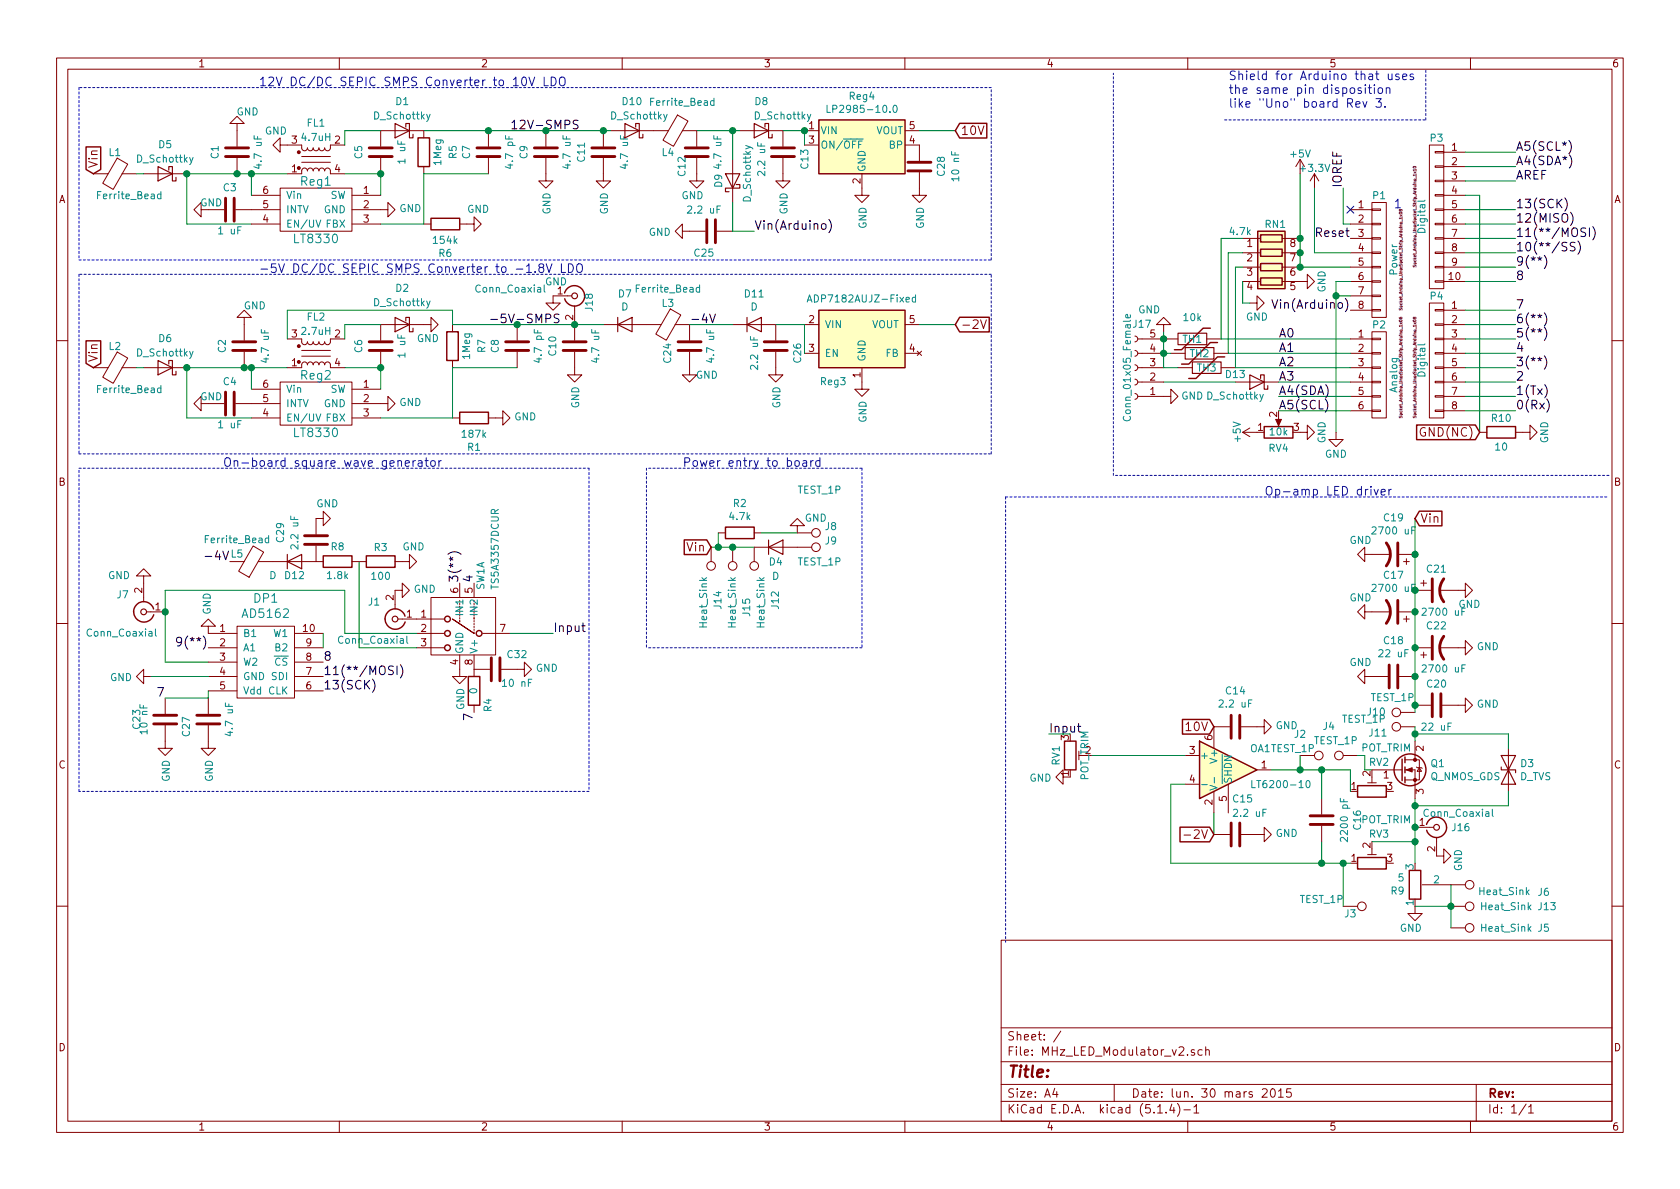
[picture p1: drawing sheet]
<svg xmlns="http://www.w3.org/2000/svg" width="297mm" height="210mm" viewBox="0 0 297 210" stroke-linecap="round" stroke-linejoin="round" font-family="sans-serif">
<defs><g id="words">
<text font-size="2.8" fill="#840000" x="178" y="190.5">Title:</text>
<g font-size="2.1" fill="#0000c2">
<text x="45.7" y="15.2">12V DC/DC SEPIC SMPS Converter to 10V LDO</text>
<text x="217.2" y="14.2">Shield for Arduino that uses</text>
<text x="217.2" y="16.6">the same pin disposition</text>
<text x="217.2" y="19">like &quot;Uno&quot; board Rev 3.</text>
<text x="246.4" y="36.8">1</text>
<text x="45.7" y="48.3">-5V DC/DC SEPIC SMPS Converter to -1.8V LDO</text>
<text x="39.4" y="82.5">On-board square wave generator</text>
<text x="120.6" y="82.5">Power entry to board</text>
<text x="223.5" y="87.6">Op-amp LED driver</text>
</g>
<g font-size="2.1" fill="#008400">
<text x="90.2" y="22.9">12V-SMPS</text>
<text x="86.4" y="57.1">-5V-SMPS</text>
</g>
<g font-size="2.1" fill="#840000">
<text x="169.8" y="23.9">10V</text>
<text x="17.3" y="29.8" transform="rotate(-90 17.3 29.8)">Vin</text>
<text x="169.8" y="58.2">-2V</text>
<text x="17.3" y="64.1" transform="rotate(-90 17.3 64.1)">Vin</text>
<text x="251.5" y="77.2">GND(NC)</text>
<text x="251.1" y="92.5">Vin</text>
<text x="121.5" y="97.5">Vin</text>
<text x="209.9" y="129.3">10V</text>
<text x="210.4" y="148.3">-2V</text>
<text x="178" y="184">Sheet: /</text>
<text x="178" y="186.7">File: MHz_LED_Modulator_v2.sch</text>
<text x="178" y="196.9">KiCad E.D.A. kicad (5.1.4)-1</text>
<text x="178" y="194.1">Size: A4</text>
<text x="200" y="194.1">Date: lun. 30 mars 2015</text>
<text x="263" y="194.1">Rev:</text>
<text x="263" y="196.9">Id: 1/1</text>
</g>
<g font-size="2.1">
<text x="268" y="26.7">A5(SCL*)</text>
<text x="268" y="29.2">A4(SDA*)</text>
<text x="237.2" y="33.3" transform="rotate(-90 237.2 33.3)">IOREF</text>
<text x="268" y="31.7">AREF</text>
<text x="133.3" y="40.6">Vin(Arduino)</text>
<text x="233" y="41.9">Reset</text>
<text x="268" y="36.8">13(SCK)</text>
<text x="268" y="39.4">12(MISO)</text>
<text x="268" y="41.9">11(**/MOSI)</text>
<text x="268" y="47">9(**)</text>
<text x="268" y="44.4">10(**/SS)</text>
<text x="268" y="49.5">8</text>
<text x="121.9" y="57.1">-4V</text>
<text x="225.9" y="54.6">Vin(Arduino)</text>
<text x="226.1" y="59.7">A0</text>
<text x="268" y="54.6">7</text>
<text x="268" y="57.1">6(**)</text>
<text x="268" y="59.7">5(**)</text>
<text x="226.1" y="64.8">A2</text>
<text x="226.1" y="62.2">A1</text>
<text x="268" y="62.2">4</text>
<text x="268" y="64.8">3(**)</text>
<text x="226.1" y="69.8">A4(SDA)</text>
<text x="226.1" y="67.3">A3</text>
<text x="268" y="69.8">1(Tx)</text>
<text x="268" y="67.3">2</text>
<text x="226.1" y="72.4">A5(SCL)</text>
<text x="268" y="72.4">0(Rx)</text>
<text x="37.3" y="99.1">-4V</text>
<text x="81" y="103.1" transform="rotate(-90 81 103.1)">3(**)</text>
<text x="83.6" y="103.1" transform="rotate(-90 83.6 103.1)">4</text>
<text x="97.8" y="111.8">Input</text>
<text x="32.6" y="114.3">9(**)</text>
<text x="57.1" y="119.4">11(**/MOSI)</text>
<text x="57.1" y="116.8">8</text>
<text x="28" y="123.2">7</text>
<text x="57.1" y="121.9">13(SCK)</text>
<text x="83.6" y="127.1" transform="rotate(-90 83.6 127.1)">7</text>
<text x="185.4" y="129.5">Input</text>
</g>
<g font-size="2.1" fill="#008484">
<text x="53.3" y="32.8">Reg1</text>
<text x="52.2" y="43">LT8330</text>
<text x="53.3" y="67.1">Reg2</text>
<text x="52.2" y="77.3">LT8330</text>
<text x="44.9" y="106.6">DP1</text>
<text x="43.1" y="109.3">AD5162</text>
</g>
<g font-size="1.8" fill="#840000">
<text x="35" y="11.9">1</text>
<text x="85" y="11.9">2</text>
<text x="135" y="11.9">3</text>
<text x="185" y="11.9">4</text>
<text x="235" y="11.9">5</text>
<text x="285" y="11.9">6</text>
<text x="143" y="22.9">1</text>
<text x="160.8" y="22.9">5</text>
<text x="51.6" y="25.4">3</text>
<text x="59.2" y="25.4">2</text>
<text x="143" y="25.4">3</text>
<text x="160.8" y="25.4">4</text>
<text x="256.7" y="26.7">1</text>
<text x="256.7" y="29.2">2</text>
<text x="10.4" y="35.9">A</text>
<text x="46.5" y="34.3">6</text>
<text x="51.6" y="30.5">1</text>
<text x="59.2" y="30.5">4</text>
<text x="64.3" y="34.3">1</text>
<text x="152.1" y="32.5" transform="rotate(-90 152.1 32.5)">2</text>
<text x="256.7" y="31.7">3</text>
<text x="256.7" y="34.3">4</text>
<text x="285.4" y="35.9">A</text>
<text x="46.5" y="39.4">4</text>
<text x="46.5" y="36.8">5</text>
<text x="64.3" y="36.8">2</text>
<text x="64.3" y="39.4">3</text>
<text x="240.2" y="36.8">1</text>
<text x="240.2" y="39.4">2</text>
<text x="240.2" y="41.9">3</text>
<text x="256.7" y="36.8">5</text>
<text x="256.7" y="39.4">6</text>
<text x="256.7" y="41.9">7</text>
<text x="220.5" y="43.7">1</text>
<text x="220.5" y="46.2">2</text>
<text x="228.1" y="46.2">7</text>
<text x="228.1" y="43.7">8</text>
<text x="240.2" y="44.4">4</text>
<text x="240.2" y="47">5</text>
<text x="256.7" y="44.4">8</text>
<text x="256.7" y="47">9</text>
<text x="98.6" y="52.1">1</text>
<text x="220.5" y="48.8">3</text>
<text x="220.5" y="51.3">4</text>
<text x="228.1" y="51.3">5</text>
<text x="228.1" y="48.8">6</text>
<text x="240.2" y="49.5">6</text>
<text x="240.2" y="52.1">7</text>
<text x="256.2" y="49.5">10</text>
<text x="51.6" y="59.7">3</text>
<text x="59.2" y="59.7">2</text>
<text x="101.3" y="56.6" transform="rotate(-90 101.3 56.6)">2</text>
<text x="143" y="57.1">2</text>
<text x="160.8" y="57.1">5</text>
<text x="203.4" y="59.7">5</text>
<text x="240.2" y="59.7">1</text>
<text x="240.2" y="54.6">8</text>
<text x="256.7" y="54.6">1</text>
<text x="256.7" y="57.1">2</text>
<text x="256.7" y="59.7">3</text>
<text x="51.6" y="64.8">1</text>
<text x="59.2" y="64.8">4</text>
<text x="143" y="62.2">3</text>
<text x="160.8" y="62.2">4</text>
<text x="203.4" y="64.8">3</text>
<text x="203.4" y="62.2">4</text>
<text x="240.2" y="62.2">2</text>
<text x="240.2" y="64.8">3</text>
<text x="256.7" y="62.2">4</text>
<text x="256.7" y="64.8">5</text>
<text x="46.5" y="71.1">5</text>
<text x="46.5" y="68.6">6</text>
<text x="64.3" y="68.6">1</text>
<text x="64.3" y="71.1">2</text>
<text x="152.1" y="66.8" transform="rotate(-90 152.1 66.8)">1</text>
<text x="203.4" y="69.8">1</text>
<text x="203.4" y="67.3">2</text>
<text x="240.2" y="67.3">4</text>
<text x="240.2" y="69.8">5</text>
<text x="256.7" y="67.3">6</text>
<text x="256.7" y="69.8">7</text>
<text x="46.5" y="73.7">4</text>
<text x="64.3" y="73.7">3</text>
<text x="222.4" y="76.2">1</text>
<text x="225.8" y="73.8" transform="rotate(-90 225.8 73.8)">2</text>
<text x="228.8" y="76.2">3</text>
<text x="240.2" y="72.4">6</text>
<text x="256.7" y="72.4">8</text>
<text x="10.4" y="85.9">B</text>
<text x="285.4" y="85.9">B</text>
<text x="25.1" y="104.9" transform="rotate(-90 25.1 104.9)">2</text>
<text x="27.5" y="107.9">1</text>
<text x="69.6" y="106.1" transform="rotate(-90 69.6 106.1)">2</text>
<text x="81" y="104.9" transform="rotate(-90 81 104.9)">6</text>
<text x="83.6" y="104.9" transform="rotate(-90 83.6 104.9)">5</text>
<text x="38.9" y="111.8">1</text>
<text x="53.6" y="111.8">10</text>
<text x="71.9" y="109.2">1</text>
<text x="74.4" y="109.2">1</text>
<text x="74.4" y="111.8">2</text>
<text x="88.4" y="111.8">7</text>
<text x="38.9" y="114.3">2</text>
<text x="38.9" y="116.8">3</text>
<text x="38.9" y="119.4">4</text>
<text x="54.1" y="119.4">7</text>
<text x="54.1" y="116.8">8</text>
<text x="54.1" y="114.3">9</text>
<text x="74.4" y="114.3">3</text>
<text x="81" y="117.6" transform="rotate(-90 81 117.6)">4</text>
<text x="83.6" y="117.6" transform="rotate(-90 83.6 117.6)">8</text>
<text x="38.9" y="121.9">5</text>
<text x="54.1" y="121.9">6</text>
<text x="189" y="130.9" transform="rotate(-90 189 130.9)">3</text>
<text x="214.4" y="130.9" transform="rotate(-90 214.4 130.9)">6</text>
<text x="10.4" y="135.9">C</text>
<text x="189" y="137.3" transform="rotate(-90 189 137.3)">1</text>
<text x="191.9" y="133.3">2</text>
<text x="210.3" y="133.3">3</text>
<text x="223" y="135.9">1</text>
<text x="244.6" y="137.7">1</text>
<text x="251.7" y="132.8" transform="rotate(-90 251.7 132.8)">2</text>
<text x="285.4" y="135.9">C</text>
<text x="210.3" y="138.4">4</text>
<text x="214.4" y="142.3" transform="rotate(-90 214.4 142.3)">2</text>
<text x="216.9" y="141.7" transform="rotate(-90 216.9 141.7)">5</text>
<text x="238.9" y="139.7">1</text>
<text x="245.3" y="139.7">3</text>
<text x="251.7" y="140.4" transform="rotate(-90 251.7 140.4)">3</text>
<text x="242.3" y="150" transform="rotate(-90 242.3 150)">2</text>
<text x="251" y="146">1</text>
<text x="238.9" y="152.4">1</text>
<text x="245.3" y="152.4">3</text>
<text x="253.7" y="150.6" transform="rotate(-90 253.7 150.6)">2</text>
<text x="10.4" y="185.9">D</text>
<text x="285.4" y="185.9">D</text>
<text x="35" y="199.9">1</text>
<text x="85" y="199.9">2</text>
<text x="135" y="199.9">3</text>
<text x="185" y="199.9">4</text>
<text x="235" y="199.9">5</text>
<text x="285" y="199.9">6</text>
</g>
<g font-size="1.8" fill="#008484">
<text x="150.2" y="17.6">Reg4</text>
<text x="41.8" y="20.4">GND</text>
<text x="46.8" y="23.8">GND</text>
<text x="54.3" y="22.4">FL1</text>
<text x="66.2" y="21.1">D_Schottky</text>
<text x="70" y="18.6">D1</text>
<text x="108.2" y="21.1">D_Schottky</text>
<text x="110.1" y="18.6">D10</text>
<text x="115.2" y="18.7">Ferrite_Bead</text>
<text x="133.5" y="18.6">D8</text>
<text x="133.6" y="21.1">D_Schottky</text>
<text x="145" y="23.7">VIN</text>
<text x="147.3" y="20">LP2985-10.0</text>
<text x="154.9" y="23.7">VOUT</text>
<text x="19.3" y="27.6">L1</text>
<text x="24.3" y="28.7">D_Schottky</text>
<text x="28.1" y="26.2">D5</text>
<text x="38.7" y="28" transform="rotate(-90 38.7 28)">C1</text>
<text x="46.3" y="29.5" transform="rotate(-90 46.3 29.5)">4.7 uF</text>
<text x="53.5" y="24.9">4.7uH</text>
<text x="64.1" y="28" transform="rotate(-90 64.1 28)">C5</text>
<text x="71.7" y="28.7" transform="rotate(-90 71.7 28.7)">1 uF</text>
<text x="78" y="29.2" transform="rotate(-90 78 29.2)">1Meg</text>
<text x="80.7" y="28" transform="rotate(-90 80.7 28)">R5</text>
<text x="83.1" y="28" transform="rotate(-90 83.1 28)">C7</text>
<text x="90.7" y="29.5" transform="rotate(-90 90.7 29.5)">4.7 pF</text>
<text x="93.3" y="28" transform="rotate(-90 93.3 28)">C9</text>
<text x="100.9" y="29.5" transform="rotate(-90 100.9 29.5)">4.7 uF</text>
<text x="103.4" y="28.5" transform="rotate(-90 103.4 28.5)">C11</text>
<text x="111" y="29.5" transform="rotate(-90 111 29.5)">4.7 uF</text>
<text x="117.1" y="27.6">L4</text>
<text x="127.6" y="29.5" transform="rotate(-90 127.6 29.5)">4.7 uF</text>
<text x="142.9" y="29.8" transform="rotate(-90 142.9 29.8)">C13</text>
<text x="145" y="26.3">ON/OFF</text>
<text x="157.3" y="26.3">BP</text>
<text x="228.3" y="27.9">+5V</text>
<text x="252.9" y="25.1">P3</text>
<text x="17.4" y="35.2">Ferrite_Bead</text>
<text x="39.5" y="33.8">C3</text>
<text x="50.5" y="35.2">Vin</text>
<text x="58.4" y="35.2">SW</text>
<text x="120.5" y="35.2">GND</text>
<text x="121.2" y="31.1" transform="rotate(-90 121.2 31.1)">C12</text>
<text x="127.7" y="33.1" transform="rotate(-90 127.7 33.1)">D9</text>
<text x="132.8" y="35.6" transform="rotate(-90 132.8 35.6)">D_Schottky</text>
<text x="135.3" y="30.7" transform="rotate(-90 135.3 30.7)">2.2 uF</text>
<text x="153" y="30.5" transform="rotate(-90 153 30.5)">GND</text>
<text x="167.1" y="31.1" transform="rotate(-90 167.1 31.1)">C28</text>
<text x="169.6" y="31.7" transform="rotate(-90 169.6 31.7)">10 nF</text>
<text x="230.1" y="30.4">+3.3V</text>
<text x="242.8" y="35.2">P1</text>
<text x="35.4" y="36.5">GND</text>
<text x="38.8" y="41.4">1 uF</text>
<text x="50.5" y="40.3">EN/UV</text>
<text x="50.5" y="37.7">INTV</text>
<text x="57.3" y="37.7">GND</text>
<text x="57.7" y="40.3">FBX</text>
<text x="70.6" y="37.5">GND</text>
<text x="82.6" y="37.6">GND</text>
<text x="97.3" y="37.9" transform="rotate(-90 97.3 37.9)">GND</text>
<text x="107.5" y="37.9" transform="rotate(-90 107.5 37.9)">GND</text>
<text x="114.7" y="41.7">GND</text>
<text x="121.9" y="37.8">2.2 uF</text>
<text x="139.2" y="37.9" transform="rotate(-90 139.2 37.9)">GND</text>
<text x="153.2" y="40.5" transform="rotate(-90 153.2 40.5)">GND</text>
<text x="163.4" y="40.5" transform="rotate(-90 163.4 40.5)">GND</text>
<text x="217.6" y="41.6">4.7k</text>
<text x="223.7" y="40.3">RN1</text>
<text x="76.8" y="43.1">154k</text>
<text x="77.6" y="45.4">R6</text>
<text x="122.8" y="45.4">C25</text>
<text x="70" y="51.6">D2</text>
<text x="84.4" y="51.7">Conn_Coaxial</text>
<text x="96.4" y="50.5">GND</text>
<text x="109.4" y="52.6">D7</text>
<text x="112.7" y="51.7">Ferrite_Bead</text>
<text x="131.7" y="52.6">D11</text>
<text x="143.7" y="53.5">ADP7182AUJZ-Fixed</text>
<text x="234.4" y="51.7" transform="rotate(-90 234.4 51.7)">GND</text>
<text x="252.9" y="53">P4</text>
<text x="43.1" y="54.7">GND</text>
<text x="53.5" y="59.2">2.7uH</text>
<text x="54.3" y="56.7">FL2</text>
<text x="66.2" y="54.1">D_Schottky</text>
<text x="104.8" y="55" transform="rotate(-90 104.8 55)">J18</text>
<text x="109.9" y="54.9">D</text>
<text x="117.1" y="54.3">L3</text>
<text x="132.7" y="54.9">D</text>
<text x="145.8" y="58">VIN</text>
<text x="154.1" y="58">VOUT</text>
<text x="200.4" y="58">J17</text>
<text x="201.2" y="55.4">GND</text>
<text x="209.3" y="56.8">10k</text>
<text x="220.3" y="56.7">GND</text>
<text x="242.8" y="58.1">P2</text>
<text x="19.3" y="61.9">L2</text>
<text x="24.3" y="63">D_Schottky</text>
<text x="28.1" y="60.5">D6</text>
<text x="39.9" y="62.3" transform="rotate(-90 39.9 62.3)">C2</text>
<text x="47.5" y="63.7" transform="rotate(-90 47.5 63.7)">4.7 uF</text>
<text x="64.1" y="62.3" transform="rotate(-90 64.1 62.3)">C6</text>
<text x="71.7" y="63" transform="rotate(-90 71.7 63)">1 uF</text>
<text x="73.7" y="60.5">GND</text>
<text x="83.1" y="63.5" transform="rotate(-90 83.1 63.5)">1Meg</text>
<text x="85.8" y="62.3" transform="rotate(-90 85.8 62.3)">R7</text>
<text x="88.2" y="62.3" transform="rotate(-90 88.2 62.3)">C8</text>
<text x="95.8" y="63.7" transform="rotate(-90 95.8 63.7)">4.7 pF</text>
<text x="98.3" y="62.8" transform="rotate(-90 98.3 62.8)">C10</text>
<text x="106" y="63.7" transform="rotate(-90 106 63.7)">4.7 uF</text>
<text x="118.7" y="64.1" transform="rotate(-90 118.7 64.1)">C24</text>
<text x="126.3" y="63.7" transform="rotate(-90 126.3 63.7)">4.7 uF</text>
<text x="134" y="65" transform="rotate(-90 134 65)">2.2 uF</text>
<text x="141.7" y="64.1" transform="rotate(-90 141.7 64.1)">C26</text>
<text x="145.8" y="63.1">EN</text>
<text x="153" y="64" transform="rotate(-90 153 64)">GND</text>
<text x="156.6" y="63.1">FB</text>
<text x="209.1" y="60.6">TH1</text>
<text x="210.4" y="63.2">TH2</text>
<text x="211.7" y="65.7">TH3</text>
<text x="17.4" y="69.5">Ferrite_Bead</text>
<text x="35.4" y="70.8">GND</text>
<text x="39.5" y="68.1">C4</text>
<text x="50.5" y="69.5">Vin</text>
<text x="58.4" y="69.5">SW</text>
<text x="70.6" y="71.8">GND</text>
<text x="123" y="67">GND</text>
<text x="145.2" y="68.1">Reg3</text>
<text x="208.9" y="70.7">GND D_Schottky</text>
<text x="216.8" y="66.8">D13</text>
<text x="38.8" y="75.7">1 uF</text>
<text x="50.5" y="74.5">EN/UV</text>
<text x="50.5" y="72">INTV</text>
<text x="57.3" y="72">GND</text>
<text x="57.7" y="74.5">FBX</text>
<text x="81.8" y="77.4">187k</text>
<text x="90.9" y="74.3">GND</text>
<text x="102.4" y="72.2" transform="rotate(-90 102.4 72.2)">GND</text>
<text x="138" y="72.2" transform="rotate(-90 138 72.2)">GND</text>
<text x="153.2" y="74.8" transform="rotate(-90 153.2 74.8)">GND</text>
<text x="199.9" y="73.8" transform="rotate(-90 199.9 73.8)">Conn_01x05_Female</text>
<text x="224.6" y="77">10k</text>
<text x="263.8" y="74.6">R10</text>
<text x="82.7" y="79.7">R1</text>
<text x="219.4" y="78" transform="rotate(-90 219.4 78)">+5V</text>
<text x="224.4" y="79.9">RV4</text>
<text x="234.3" y="80.9">GND</text>
<text x="234.4" y="78.4" transform="rotate(-90 234.4 78.4)">GND</text>
<text x="264.5" y="79.7">10</text>
<text x="273.7" y="78.4" transform="rotate(-90 273.7 78.4)">GND</text>
<text x="55.9" y="89.7">GND</text>
<text x="129.7" y="89.7">R2</text>
<text x="141.1" y="87.3">TEST_1P</text>
<text x="50.2" y="95.8" transform="rotate(-90 50.2 95.8)">C29</text>
<text x="129.1" y="92">4.7k</text>
<text x="142.3" y="92.2">GND</text>
<text x="145.9" y="93.7">J8</text>
<text x="243.1" y="94.5">2700 uF</text>
<text x="244.8" y="92.2">C19</text>
<text x="36.5" y="96.1">Ferrite_Bead</text>
<text x="40.9" y="98.6">L5</text>
<text x="52.8" y="96.7" transform="rotate(-90 52.8 96.7)">2.2 uF</text>
<text x="58.6" y="97.3">R8</text>
<text x="66.2" y="97.5">R3</text>
<text x="71.2" y="97.3">GND</text>
<text x="136" y="100">D4</text>
<text x="141.1" y="100">TEST_1P</text>
<text x="145.9" y="96.3">J9</text>
<text x="238.6" y="96.2">GND</text>
<text x="252.3" y="101.3">C21</text>
<text x="19.1" y="102.4">GND</text>
<text x="20.7" y="105.8">J7</text>
<text x="47.6" y="102.4">D</text>
<text x="50.4" y="102.4">D12</text>
<text x="58" y="102.4">1.8k</text>
<text x="65.2" y="107.1">J1</text>
<text x="65.8" y="102.5">100</text>
<text x="73.2" y="104.8">GND</text>
<text x="85.6" y="104.4" transform="rotate(-90 85.6 104.4)">SW1A</text>
<text x="88.2" y="103.9" transform="rotate(-90 88.2 103.9)">TS5A3357DCUR</text>
<text x="127.6" y="107.6" transform="rotate(-90 127.6 107.6)">J14</text>
<text x="136.5" y="102.5">D</text>
<text x="137.7" y="107.6" transform="rotate(-90 137.7 107.6)">J12</text>
<text x="238.6" y="106.3">GND</text>
<text x="243.1" y="104.7">2700 uF</text>
<text x="244.8" y="102.4">C17</text>
<text x="257.9" y="107.5">GND</text>
<text x="15.6" y="112.6">Conn_Coaxial</text>
<text x="37.3" y="108.7" transform="rotate(-90 37.3 108.7)">GND</text>
<text x="42.9" y="112.6">B1</text>
<text x="48.4" y="112.6">W1</text>
<text x="60.1" y="113.8">Conn_Coaxial</text>
<text x="81.9" y="108.5" transform="rotate(-90 81.9 108.5)">IN1</text>
<text x="84.5" y="108.5" transform="rotate(-90 84.5 108.5)">IN2</text>
<text x="125" y="110.8" transform="rotate(-90 125 110.8)">Heat_Sink</text>
<text x="130.1" y="110.8" transform="rotate(-90 130.1 110.8)">Heat_Sink</text>
<text x="132.6" y="108.9" transform="rotate(-90 132.6 108.9)">J15</text>
<text x="135.2" y="110.8" transform="rotate(-90 135.2 110.8)">Heat_Sink</text>
<text x="244.8" y="113.9">C18</text>
<text x="252" y="108.9">2700 uF</text>
<text x="252.3" y="111.3">C22</text>
<text x="42.9" y="115.2">A1</text>
<text x="42.9" y="117.7">W2</text>
<text x="48.6" y="117.7">CS</text>
<text x="48.8" y="115.2">B2</text>
<text x="81.9" y="115.7" transform="rotate(-90 81.9 115.7)">GND</text>
<text x="84.5" y="115.7" transform="rotate(-90 84.5 115.7)">V+</text>
<text x="89.8" y="116.4">C32</text>
<text x="94.7" y="118.8">GND</text>
<text x="238.6" y="117.8">GND</text>
<text x="244.1" y="116.2">22 uF</text>
<text x="252" y="118.9">2700 uF</text>
<text x="261.1" y="115">GND</text>
<text x="19.5" y="120.4">GND</text>
<text x="42.9" y="120.3">GND</text>
<text x="42.9" y="122.8">Vdd</text>
<text x="47.4" y="122.8">CLK</text>
<text x="48.1" y="120.3">SDI</text>
<text x="82.1" y="125.6" transform="rotate(-90 82.1 125.6)">GND</text>
<text x="84.4" y="122.7" transform="rotate(-90 84.4 122.7)">0</text>
<text x="86.9" y="125.8" transform="rotate(-90 86.9 125.8)">R4</text>
<text x="89.1" y="121.5">10 nF</text>
<text x="215.9" y="125.1">2.2 uF</text>
<text x="216.8" y="122.8">C14</text>
<text x="242.4" y="124">TEST_1P</text>
<text x="252.4" y="121.6">C20</text>
<text x="261.1" y="125.1">GND</text>
<text x="24.8" y="128.8" transform="rotate(-90 24.8 128.8)">C23</text>
<text x="26.1" y="129.5" transform="rotate(-90 26.1 129.5)">10 nF</text>
<text x="33.6" y="130.1" transform="rotate(-90 33.6 130.1)">C27</text>
<text x="41.2" y="129.8" transform="rotate(-90 41.2 129.8)">4.7 uF</text>
<text x="225.6" y="129">GND</text>
<text x="228.9" y="130.5">J2</text>
<text x="232.4" y="131.6">TEST_1P</text>
<text x="234" y="129.1">J4</text>
<text x="237.3" y="127.8">TEST_1P</text>
<text x="241.9" y="126.5">J10</text>
<text x="242.2" y="130.2">J11</text>
<text x="251.7" y="129.2">22 uF</text>
<text x="187.4" y="135.3" transform="rotate(-90 187.4 135.3)">RV1</text>
<text x="212.1" y="134.2">+</text>
<text x="215.3" y="134.6" transform="rotate(-90 215.3 134.6)">V+</text>
<text x="221.1" y="133">OA1TEST_1P</text>
<text x="240.6" y="132.9">POT_TRIM</text>
<text x="242.1" y="135.4">RV2</text>
<text x="252.9" y="138">Q_NMOS_GDS</text>
<text x="253" y="135.7">Q1</text>
<text x="268.7" y="138">D_TVS</text>
<text x="268.9" y="135.7">D3</text>
<text x="30" y="138.3" transform="rotate(-90 30 138.3)">GND</text>
<text x="37.6" y="138.3" transform="rotate(-90 37.6 138.3)">GND</text>
<text x="182" y="138.2">GND</text>
<text x="192.5" y="138.1" transform="rotate(-90 192.5 138.1)">POT_TRIM</text>
<text x="217.8" y="138.7" transform="rotate(-90 217.8 138.7)">SHDN</text>
<text x="218.1" y="141.9">C15</text>
<text x="222.1" y="139.4">LT6200-10</text>
<text x="218.4" y="144.4">2.2 uF</text>
<text x="225.6" y="148">GND</text>
<text x="238.3" y="148.3" transform="rotate(-90 238.3 148.3)">2200 pF</text>
<text x="240.6" y="146.7" transform="rotate(-90 240.6 146.7)">C16</text>
<text x="240.6" y="145.6">POT_TRIM</text>
<text x="242.1" y="148.1">RV3</text>
<text x="252" y="144.4">Conn_Coaxial</text>
<text x="256.8" y="147">J16</text>
<text x="247.2" y="155.9">5</text>
<text x="249.9" y="153.8" transform="rotate(-90 249.9 153.8)">3</text>
<text x="258.5" y="154.1" transform="rotate(-90 258.5 154.1)">GND</text>
<text x="229.8" y="159.7">TEST_1P</text>
<text x="246" y="158.2">R9</text>
<text x="249.9" y="160.1" transform="rotate(-90 249.9 160.1)">1</text>
<text x="253.5" y="156.2">2</text>
<text x="261.7" y="158.3">Heat_Sink</text>
<text x="262.1" y="161">Heat_Sink</text>
<text x="272" y="158.4">J6</text>
<text x="272.1" y="161">J13</text>
<text x="237.8" y="162.2">J3</text>
<text x="247.5" y="164.8">GND</text>
<text x="262.1" y="164.8">Heat_Sink</text>
<text x="272" y="164.8">J5</text>
</g>
<g font-size="1.8" fill="#840084">
<text x="252" y="41" transform="rotate(-90 252 41)">Digital</text>
<text x="247.1" y="48.6" transform="rotate(-90 247.1 48.6)">Power</text>
<text x="247.1" y="69.3" transform="rotate(-90 247.1 69.3)">Analog</text>
<text x="252" y="66.4" transform="rotate(-90 252 66.4)">Digital</text>
</g>
<text font-size="1.8" fill="#008400" x="242.3" y="137.3" transform="rotate(-90 242.3 137.3)">2</text>
<g font-size=".7" fill="#840084">
<text x="250.4" y="46.7" transform="rotate(-90 250.4 46.7)">Socket_Arduino_Uno:Socket_Strip_Arduino_1x10</text>
<text x="247.9" y="54.4" transform="rotate(-90 247.9 54.4)">Socket_Arduino_Uno:Socket_Strip_Arduino_1x08</text>
<text x="247.9" y="73.4" transform="rotate(-90 247.9 73.4)">Socket_Arduino_Uno:Socket_Strip_Arduino_1x06</text>
<text x="250.4" y="73.4" transform="rotate(-90 250.4 73.4)">Socket_Arduino_Uno:Socket_Strip_Arduino_1x08</text>
</g>
</g></defs>
<g fill="none" stroke="#840000" stroke-width=".18">
<path d="M10 10.3h277v189.9h-277zM12 12.2h273v186.1h-273zM60 10.3v1.9M110 10.3v1.9M160 10.3v1.9M210 10.3v1.9M260 10.3v1.9M16.5 30.7h2.6M20.7 28l1.9 1-2.6 4.5-1.8-1.1zM21.6 30.7h2.5M25.4 30.7h7.6M35.6 37.1v-1.3l-1.3 1.3 1.3 1.2v-1.2h1.2"/>
<path d="M41.7 37.1h7.8M41.9 21.8h1.3l-1.3-1.2-1.3 1.2h1.3v4.1M41.9 27.9v2.8M44.4 34.5h5.1M44.4 39.6h5.1M49.5 33.3h12.7v7.6h-12.7zM49.5 25.6v-1.2l-1.2 1.2 1.2 1.3v-1.3h3.8l.1 .7 .4 .4 .4-.1 .2-.4 .1 .3 .3 .2 .4-.1 .2-.4 .1 .3 .3 .2 .4-.1 .2-.4 .3 .4h.5l.2-.4 .2 .3 .4 .2 .4-.4v-.7h2.6M50.8 30.7h2.5l.1-.7 .3-.3 .5 .1 .2 .4 .1-.3 .3-.2 .4 .1 .2 .4 .1-.3 .3-.2 .4 .1 .2 .4 .1-.3 .3-.2 .4 .1 .2 .4 .2-.4 .4-.1 .4 .3v.7h2.6M53.3 28.7h5.1M53.3 27.7h5.1M62.2 37.1h6.4v-1.3l1.2 1.3-1.2 1.2v-1.2M62.2 34.5h5.1"/>
<path d="M62.2 39.6h5.1M67.3 27.9v2.8M74.9 24.4v-1.3h-7.6v2.8M74.9 39.6h1.3M74.9 29.5v1.2M81.3 39.6h2.5v-1.3l1.3 1.3-1.3 1.3v-1.3M86.4 23.1v2.8M86.4 27.9v2.8M96.5 27.9v4.1h1.3l-1.3 1.3-1.3-1.3h1.3M96.5 23.1v2.8M106.7 27.9v4.1h1.2l-1.2 1.3-1.3-1.3h1.3M106.7 23.1v2.8"/>
<path d="M107.9 23.1h10.3M119.8 20.3l1.8 1.1-2.5 4.5-1.9-1.1zM120.6 23.1h2.6v2.8M123.2 27.9v4.1h1.3l-1.3 1.3-1.3-1.3h1.3M129.5 28.2v7.6M130.8 23.1h7.6v2.8M138.4 27.9v4.1h1.3l-1.3 1.3-1.2-1.3h1.2M142.2 23.1h2.6M142.2 25.6h2.6M152.4 30.7v3.8h1.3l-1.3 1.3-1.3-1.3h1.3M160 23.1h2.6M160 25.6h2.6v2.8"/>
<path d="M162.6 30.5v4h1.2l-1.2 1.3-1.3-1.3h1.3M229.9 28.2l-.8 1.3M229.9 28.2v2.5M229.9 28.2l.7 1.3M232.4 30.7l-.8 1.3M232.4 30.7v2.6M232.4 30.7l.8 1.3M238.8 37.1h3.8M238.8 39.6h3.8M242.6 35.8h2.5v20.3h-2.5zM242.6 39.5h1.5v.2h-1.5zM242.6 37h1.5v.2h-1.5z"/>
<path d="M252.7 25.6h2.6v25.4h-2.6zM253.7 39.5h1.6v.2h-1.6zM253.7 37h1.6v.2h-1.6zM253.7 34.4h1.6v.3h-1.6zM253.7 31.9h1.6v.2h-1.6zM253.7 29.3h1.6v.3h-1.6zM253.7 26.8h1.6v.2h-1.6zM255.3 26.9h3.8M255.3 29.5h3.8M255.3 32h3.8M255.3 34.5h3.8M255.3 37.1h3.8"/>
<path d="M255.3 39.6h3.8M43.2 56.1h1.2l-1.2-1.2-1.3 1.2h1.3v4.1M50.8 59.9h2.5l.1 .7 .4 .4 .4-.1 .2-.5 .1 .4 .3 .2 .4-.1 .2-.5 .1 .4 .3 .2 .4-.1 .2-.5 .3 .5h.5l.2-.5 .2 .4 .4 .2 .4-.4v-.7h2.6M76.2 57.4v1.3l1.3-1.3-1.3-1.3v1.3h-8.9v2.8M80 57.4v1.3M91.4 57.4v2.8M101.1 52.3h-3.3v1.3h1.3l-1.3 1.3-1.3-1.3h1.3M101.6 54.1v6.1M106.7 57.4h10.2M118.5 54.6l1.9 1.1-2.6 4.5-1.8-1.1zM119.4 57.4h2.5v2.8M120.6 40.9v-1.3l-1.2 1.3 1.2 1.3v-1.3h4.1"/>
<path d="M126.7 40.9h2.8M129.5 57.4h7.7v2.8M142.2 57.4h2.6M160 57.4h2.6M173.4 56.6l.5 1.5 .5-1.5M200.7 59.4l.3 .2 .2 .2-.2 .5-.3 .1M201.2 59.9h7.1M205.7 57.4h1.3l-1.3-1.3-1.2 1.3h1.2v1.3M213.4 59.9h2.5M219.7 49.8h3.2M219.7 42.2h3.2M219.7 44.7h3.2"/>
<path d="M219.7 47.2h3.2M221 53.6h1.2v-1.3l1.3 1.3-1.3 1.3v-1.3M226.7 49.8h4.4v-1.3l1.3 1.3-1.3 1.2v-1.2M226.7 42.2h3.2M226.7 44.7h3.2M226.7 47.2h3.2M238.8 59.9h3.8M238.8 54.9h3.8M238.8 49.8h3.8M238.8 42.2h3.8M238.8 44.7h3.8M238.8 47.2h3.8"/>
<path d="M238.8 52.3h3.8M242.6 59.8h1.5v.3h-1.5zM242.6 58.7h2.5v15.2h-2.5zM242.6 54.7h1.5v.3h-1.5zM242.6 52.2h1.5v.2h-1.5zM242.6 49.7h1.5v.2h-1.5zM242.6 47.1h1.5v.3h-1.5zM242.6 44.6h1.5v.2h-1.5zM242.6 42h1.5v.3h-1.5zM252.7 53.6h2.6v20.3h-2.6zM253.7 59.8h1.6v.3h-1.6zM253.7 57.3h1.6v.2h-1.6z"/>
<path d="M253.7 54.7h1.6v.3h-1.6zM253.7 49.7h1.6v.2h-1.6zM253.7 47.1h1.6v.3h-1.6zM253.7 44.6h1.6v.2h-1.6zM253.7 42h1.6v.3h-1.6zM255.3 57.4h3.8M255.3 59.9h3.8M255.3 54.9h3.8M255.3 49.8h3.8M255.3 42.2h3.8M255.3 44.7h3.8M255.3 47.2h3.8"/>
<path d="M10 60.2h2M16.5 65h2.6M20.7 62.2l1.9 1.1-2.6 4.5-1.8-1.1zM21.6 65h2.5M25.4 65h7.6M35.6 71.4v-1.3l-1.3 1.3 1.3 1.2v-1.2h1.2M41.7 71.4h7.8M43.2 62.2v2.8M44.4 73.9h5.1M44.4 68.8h5.1M49.5 67.6h12.7v7.6h-12.7zM50.8 65h2.5l.1-.7 .3-.3 .5 .1 .2 .4 .1-.3 .3-.2 .4 .1 .2 .4 .1-.3 .3-.2 .4 .1 .2 .4 .1-.3 .3-.2 .4 .1 .2 .4 .2-.4 .4-.1 .4 .3v.7h2.6"/>
<path d="M53.3 63h5.1M53.3 62h5.1M62.2 71.4h6.4v-1.3l1.2 1.3-1.2 1.2v-1.2M62.2 73.9h5.1M62.2 68.8h5.1M67.3 62.2v2.8M80 73.9h1.3M80 63.7v1.3M86.4 73.9h2.5v-1.3l1.3 1.3-1.3 1.3v-1.3M91.4 62.2v2.8M101.6 62.2v4.1h1.3l-1.3 1.3-1.3-1.3h1.3M121.9 62.2v4.1h1.3l-1.3 1.3-1.3-1.3h1.3"/>
<path d="M137.2 62.2v4.1h1.2l-1.2 1.3-1.3-1.3h1.3M142.2 62.5h2.6M152.4 65v3.8h1.3l-1.3 1.3-1.3-1.3h1.3M160 62.5h2.6M162.2 62.1l.7 .8M162.9 62.1l-.7 .8M200.7 62l.3 .1 .2 .3-.2 .4-.3 .2M200.7 64.5l.3 .1 .2 .3-.2 .4-.3 .2M200.7 67.1l.3 .1 .2 .3-.2 .4-.3 .2M200.7 69.6l.3 .1 .2 .3-.2 .4-.3 .2M201.2 70.1h5.8v-1.3l1.3 1.3-1.3 1.3v-1.3M201.2 62.5h4.5"/>
<path d="M201.2 67.6h4.5M201.2 65h4.5M207 62.5h2.5M208.3 65h2.5M214.6 62.5h2.6M215.9 65h2.5M218.4 67.6h7.7M219.7 76.4h2.5M219.7 76.4l1.3 .8M221 75.7l-1.3 .7M226.1 73.9v1M229.9 76.4h1.2v-1.2l1.3 1.2-1.3 1.3v-1.3"/>
<path d="M236.2 76.4v1.3h1.3l-1.3 1.3-1.3-1.3h1.3M238.8 62.5h3.8M238.8 67.6h3.8M238.8 65h3.8M238.8 70.1h3.8M238.8 72.6h3.8M242.6 72.5h1.5v.3h-1.5zM242.6 70h1.5v.2h-1.5zM242.6 67.4h1.5v.3h-1.5zM242.6 64.9h1.5v.2h-1.5zM242.6 62.4h1.5v.2h-1.5zM253.7 72.5h1.6v.3h-1.6z"/>
<path d="M253.7 70h1.6v.2h-1.6zM253.7 67.4h1.6v.3h-1.6zM253.7 64.9h1.6v.2h-1.6zM253.7 62.4h1.6v.2h-1.6zM255.3 62.5h3.8M255.3 67.6h3.8M255.3 65h3.8M255.3 70.1h3.8M255.3 72.6h3.8M261.6 76.4h1.3M268 76.4h2.5v-1.2l1.3 1.2-1.3 1.3v-1.3M285 60.2h2"/>
<path d="M40.6 99.3h2.6M44.8 96.5l1.8 1.1-2.6 4.5-1.8-1.1zM45.7 99.3h11.4M55.9 96.5v2.8M57.1 91.7v1.3l1.3-1.3-1.3-1.3v1.3h-1.2v2.8M62.2 99.3h2.6M69.8 99.3h2.6v-1.3l1.3 1.3-1.3 1.3v-1.3M125.7 96.8v2.5M127 94.2h1.3M129.5 96.8v2.5M133.3 94.2h1.3M141 93h1.2l-1.2-1.3-1.3 1.3h1.3v1.2h2.5"/>
<path d="M143.5 96.8h-10.2v2.5M241.3 98v-1.2l-1.3 1.2 1.3 1.3v-1.3h4.6M247.4 98h2.8M248.2 99.3h1M248.7 98.8v1M10 110.3h2M25.4 119.6v-1.2l-1.3 1.2 1.3 1.3v-1.3h1.3M25.4 101.8h1.3l-1.3-1.2-1.3 1.2h1.3v4.6M25.9 108.2h3.3M36.8 110.7h1.3l-1.3-1.2-1.2 1.2h1.2v1.3h5.1M36.8 114.5h5.1M36.8 117.1h5.1"/>
<path d="M36.8 119.6h5.1M41.9 110.7h10.2v12.7h-10.2zM52.1 114.5h5M52.1 112h5M52.1 117.1h5M52.1 119.6h5M70.4 109.5h8.1M71.1 104.4v1.3l1.3-1.3-1.3-1.3v1.3h-1.3v3.3M73.7 114.5h4.8M73.7 112h4.8M76.2 105.7h11.4v10.1h-11.4zM81.3 115.8v3.8h1.2l-1.2 1.3-1.3-1.3h1.3"/>
<path d="M81.3 103.1v2.6M81.3 109.2v.3M81.3 109.7v.3M83.8 112l-3.8-2.5 3.8 2.5M83.8 103.1v2.6M83.8 109.2v.3M83.8 109.7v.3M83.8 110.2v.3M83.8 110.7v.3M83.8 111.2v.3M83.8 111.8v.2M83.8 115.8v3.8"/>
<path d="M83.8 118.4h2.8M85.3 112h4.9M88.6 118.4h4.1v-1.3l1.3 1.3-1.3 1.2v-1.2M241.3 108.2v-1.3l-1.3 1.3 1.3 1.3v-1.3h4.6M241.3 119.6v-1.2l-1.3 1.2 1.3 1.3v-1.3h4.1M247.4 108.2h2.8M247.4 119.6h2.8M248.2 109.5h1M248.7 109v1M250.2 114.5h2.8M250.2 104.4h2.8M251.2 115.8h1"/>
<path d="M251.2 103.1h1M251.7 102.6v1M251.7 115.3v1M254.5 104.4h4.6v-1.3l1.2 1.3-1.2 1.3v-1.3M254.5 114.5h4.6v-1.2l1.2 1.2-1.2 1.3v-1.3M285 110.3h2M29.2 128.3v4h1.3l-1.3 1.3-1.3-1.3h1.3M29.2 123.4v2.8M36.8 128.3v4h1.3l-1.3 1.3-1.2-1.3h1.2M36.8 123.4v2.8M36.8 122.2h5.1M52.1 122.2h5"/>
<path d="M83.8 124.7v1.3M188 137.4v-1.3l-1.3 1.3 1.3 1.3v-1.3h1.2M209.5 133.6h2.6M209.5 138.7h2.6M214.6 139.9v3.9M217.2 138.7v5.1M217.4 128.5h-2.8v3.8M219.5 128.5h4v-1.3l1.3 1.3-1.3 1.3v-1.3M222.2 136.1h2.6M237.5 133.6h2.5M241.8 138.4h1.5M242.6 136.1h5"/>
<path d="M242.6 137.4v1M247.6 126h2.6M247.6 128.5h2.6M247.7 136.1h.2M248.4 136.1h1.8v5.1M248.4 134.4h1.8M250.2 134.4h.8v3.5h-2.6M250.2 131.1v3.3M250.2 124.7h2.8M250.4 135.6l.2 .2h.7l.2 .1M251 135.8l.3 .6h-.7zM255 124.7h4.1v-1.3l1.2 1.3-1.2 1.3v-1.3"/>
<path d="M266.7 132.3v7.6M209.3 147.7h1.2M214.6 147.6h2.8M219.5 147.6h4v-1.3l1.3 1.3-1.3 1.2v-1.2M233.7 141.2v2.8M233.7 146v2.8M241.8 151.1h1.5M242.6 150.1v1M250.2 146.3h3.3M251.5 156.5h7.6M254 148.1v3.3h1.3v-1.3l1.2 1.3-1.2 1.2v-1.2M10 160.2h2"/>
<path d="M177 166.3h108v32h-108zM237.5 160.3h2.5M250.2 160.3v1.2h1.3l-1.3 1.3-1.3-1.3h1.3M256.5 160.3h2.6M256.5 164.1h2.6M285 160.2h2M60 198.3v1.9M110 198.3v1.9M160 198.3v1.9M177 194.8h108M177 191.8h108M177 187.8h108"/>
<path d="M177 181.8h108M186.5 192.5l-.4 1h1M186.8 193v1M187.6 182.3l-1.3 2M197 191.8v3M204.7 196.8h.8M206.2 196.7v.1M207.2 195.2l-.4 1.1h.9M207.5 195.8v1M208.2 195.1a1.71 1.71 0 0 1 0 2.3M209.3 196.3h1.2M210 198.3v1.9"/>
<path d="M211.1 195.8l.4-.5v1.5M211.1 196.8h.9M211.2 185.7l-.4-.1-.2 .2 .1 .2 .5 .2v.3h-.6M212.5 185.7l-.4-.1-.3 .3 .1 .6 .2 .1 .4-.1M213.2 185.7l.2-.1 .3 .1 .1 .9M213.2 185.1v1.5M223.2 192.7l.2-.2h.3l.3 .2 .1 .3-1 1h1M224.8 192.6l.2-.1a.8 .8 0 0 1 .5 .8 .8 .8 0 0 1-.5 .7 1 1 0 0 1-.2-1.4zM226 193l.5-.5v1.5M226 194h.9M228.2 192.5h-.7v.7l.2-.1 .5 .1 .1 .2-.1 .5-.2 .1-.5-.1M260 198.3v1.9"/>
<path d="M261 191.8v6.5M269.8 195.2l-1.2 2M270.3 195.8l.4-.5v1.5M270.3 196.8h.8"/>
<circle cx="144.3" cy="94.2" r=".76"/>
<circle cx="144.3" cy="96.8" r=".76"/>
<circle cx="125.7" cy="100.1" r=".76"/>
<circle cx="129.5" cy="100.1" r=".76"/>
<circle cx="133.3" cy="100.1" r=".76"/>
<circle cx="233.2" cy="133.6" r=".76"/>
<circle cx="236.7" cy="133.6" r=".76"/>
<circle cx="246.9" cy="126" r=".76"/>
<circle cx="246.9" cy="128.5" r=".76"/>
<circle cx="259.8" cy="156.5" r=".76"/>
<circle cx="240.8" cy="160.3" r=".76"/>
<circle cx="259.8" cy="164.1" r=".76"/>
<circle cx="259.8" cy="160.3" r=".76"/>
</g>
<g fill="#ffffc2" stroke="#ffffc2" stroke-width=".18">
<path d="M144.8 54.9h15.2v10.1h-15.2z"/>
<path d="M144.8 21.2h15.2v9.5h-15.2z"/>
<path d="M212.1 131.1l10.1 5-10.1 5.1z"/>
<path d="M222.4 40.9h4.8v10.1h-4.8z"/>
</g>
<g fill="none" stroke="#840000" stroke-width=".25">
<path d="M15.2 26h2.6v4l-1.3 .7-1.3-.7zM73.9 24.4h2v5.1h-2zM76.2 38.6h5.1v2h-5.1zM144.8 21.2h15.2v9.5h-15.2zM169.7 21.8h4.8v2.6h-4.8l-.8-1.3zM79 58.7h2v5h-2zM99.8 51.8a1.8 1.8 0 0 1 2-1.3 1.8 1.8 0 0 1 1.6 1.8M103.4 52.3a1.8 1.8 0 0 1-1.6 1.8 1.8 1.8 0 0 1-2-1.3M144.8 54.9h15.2v10.1h-15.2zM169.7 56.1h5.2v2.6h-5.2l-.8-1.3zM214 58h-1.3l-3.8 3.8h-1.3M222.4 40.9h4.8v10.1h-4.8z"/>
<path d="M222.9 41.5h3.8v1.3h-3.8zM222.9 44.1h3.8v1.2h-3.8zM222.9 46.6h3.8v1.3h-3.8zM222.9 49.1h3.8v1.3h-3.8zM15.2 60.3h2.6v4l-1.3 .7-1.3-.7zM81.3 72.9h5.1v2h-5.1zM215.3 60.6h-1.3l-3.8 3.8h-1.3M216.5 63.1h-1.2l-3.8 3.8h-1.3M223.5 75.4h5.1v2.1h-5.1zM250.5 75.2h10.4l.7 1.2-.7 1.3h-10.4zM262.9 75.4h5.1v2.1h-5.1zM57.1 98.3h5.1v2h-5.1z"/>
<path d="M64.8 98.3h5v2h-5zM121 95.5h4l.7 1.3-.7 1.3h-4zM128.3 93.2h5v2h-5zM251 90.4h3.9v2.6h-3.9l-.8-1.3zM23.6 108.2a1.8 1.8 0 0 0 1.6 1.8 1.8 1.8 0 0 0 2-1.3M27.2 107.7a1.8 1.8 0 0 0-2-1.3 1.8 1.8 0 0 0-1.6 1.8M68.1 109.5a1.8 1.8 0 0 0 1.5 1.8 1.8 1.8 0 0 0 2-1.3M71.6 109a1.8 1.8 0 0 0-2-1.3 1.8 1.8 0 0 0-1.5 1.8M82.8 119.6h2v5.1h-2zM188.2 131.1h2v5h-2zM209.1 127.2h4.8l.7 1.3-.7 1.3h-4.8zM212.1 131.1l10.1 5-10.1 5.1z"/>
<path d="M240 138.9h5.1v2.1h-5.1zM247.9 134.2v3.8M248.4 133.9v1M248.4 135.6v1M248.4 137.4v1M208.6 146.3h5.3l.7 1.3-.7 1.3h-5.3zM240 151.6h5.1v2.1h-5.1zM249.2 153.9h2v5.1h-2zM252.2 145.8a1.8 1.8 0 0 1 2-1.3 1.8 1.8 0 0 1 1.6 1.8M255.8 146.3a1.8 1.8 0 0 1-1.6 1.8 1.8 1.8 0 0 1-2-1.3"/>
<circle cx="79.1" cy="112" r=".51"/>
<circle cx="79.1" cy="109.5" r=".51"/>
<circle cx="79.1" cy="114.5" r=".51"/>
<circle cx="84.7" cy="112" r=".51"/>
<circle cx="249.3" cy="136.1" r="2.82"/>
</g>
<g fill="none" stroke="#008484" stroke-width=".18">
<path d="M126.2 17.9l-.3-.1-.3 .2 .2 .6h.4M126.2 17.4v1.2M146.2 18.6v1.3h.6M158 18.7l.2-.1a.67 .67 0 0 1 .4 .6 .67 .67 0 0 1-.4 .7l-.3-.5zM28.4 34.4l-.3-.1-.3 .2 .2 .6h.4M28.4 33.9v1.2M34.1 27.8l-.4 1.2-.2 .1M55.9 38.9l.4 1.3 .4-1.3M76 20.2l-.4 1.2-.2 .1M118 20.2l-.5 1.2-.2 .1M131.9 25.7l1.1 .5 .1 .1M143.4 20.2l-.5 1.2-.2 .1"/>
<path d="M151.5 24.6h1.1M152.4 24.9h-.6v1.3M251.9 35.4l-.1 .2h-1.1M76 53.2l-.4 1.2-.2 .1M96.2 50.4v1.1l.2 .2M123.7 50.9l-.4-.1-.2 .2 .1 .6h.5M123.7 50.4v1.3M142.7 53.4l.4-1.3 .5 1.3M142.8 53.1h.6M161.9 52.6h-.4l-.2 .2 .1 .6h.5M161.9 52.1v1.3M199.8 55.7l.1 .3-.2 .2h-.6v-.5l.2-.1 .1 .6"/>
<path d="M28.4 68.7l-.3-.1-.3 .2 .2 .6h.4M28.4 68.2v1.2M34.1 62.1l-.4 1.2-.2 .1M55.9 73.2l.4 1.3 .4-1.3M198.7 73.6a.6 .6 0 0 0 .5 .9 .6 .6 0 0 0 .7-.6l-.2-.3M223.4 69.7l-.5 1.2-.1 .1M251.9 60.8l-.1 .2h-1.1M47.5 95.2l-.4-.1-.2 .3 .1 .5h.5M47.5 94.7v1.3M242.6 93.3l.5-.1 .2 .3v.2l-.8 .7h.8M250.2 93.2h-.6v1.2M27.5 111.2v1.1l.2 .2"/>
<path d="M71.9 112.5v1.1l.2 .2M242.6 103.4l.5-.1 .2 .4v.2l-.8 .7h.8M250.2 103.3h-.6v1.3M251.5 117.7l.4-.1 .3 .3-.1 .2-.7 .7h.8M251.5 107.7l.4-.2 .3 .4-.1 .2-.7 .7h.8M259.1 117.6h-.6v1.2M259.1 107.5h-.6v1.3M212.5 138.8h1M213.9 138.9l1.3 .4-1.3 .4M214.7 137.5v.9M221.3 138v1.3h.6M231 138.1l.2-.1a.67 .67 0 0 1 .4 .7 .67 .67 0 0 1-.4 .6l-.2-.1-.1-.4z"/>
<path d="M237 141.2v.6h1.3M263.9 143.1v1.1l.1 .2"/>
</g>
<g fill="none" stroke="#840000" stroke-width=".51">
<path d="M39.9 26.2h4M39.9 27.7h4M39.9 35v4.1M41.4 35v4.1M65.3 26.2h4M65.3 27.7h4M84.3 26.2h4.1M84.3 27.7h4.1M94.5 26.2h4.1M94.5 27.7h4.1M104.6 26.2h4.1M104.6 27.7h4.1"/>
<path d="M121.2 26.2h4M121.2 27.7h4M125 38.9v4M126.5 38.9v4M136.4 26.2h4.1M136.4 27.7h4.1M160.5 30.2h4.1M160.5 28.7h4.1M39.9 69.3v4.1M41.1 60.4h4.1M41.1 62h4.1M41.4 69.3v4.1"/>
<path d="M65.3 60.4h4M65.3 62h4M89.4 60.4h4.1M89.4 62h4.1M99.6 60.4h4M99.6 62h4M119.9 60.4h4.1M119.9 62h4.1M135.1 60.4h4.1M135.1 62h4.1M53.8 96.3h4.1M53.8 94.7h4.1"/>
<path d="M245.1 96a3.3 3.3 0 0 1 0 4.1M247.1 96v4.1M86.9 116.3v4.1M88.4 116.3v4.1M245.1 106.2a3.3 3.3 0 0 1 0 4M245.6 117.6v4.1M247.1 106.2v4M247.1 117.6v4.1M253.2 102.4v4M253.2 112.5v4.1M255.3 112.5a3.3 3.3 0 0 0 0 4.1M255.3 102.4a3.3 3.3 0 0 0 0 4"/>
<path d="M27.2 126.5h4M27.2 128h4M34.8 126.5h4.1M34.8 128h4.1M217.7 126.5v4.1M219.2 126.5v4.1M253.2 122.7v4M254.8 122.7v4M217.7 145.5v4.1M219.2 145.5v4.1M231.6 144.3h4.1M231.6 145.8h4.1"/>
</g>
<g fill="none" stroke="#840000" stroke-width=".2">
<path d="M27.9 29.5l2.6 1.2-2.6 1.3zM29.8 30.1v-.6h.7v2.5h.6v-.6M69.8 21.8l2.6 1.3-2.6 1.3zM71.8 22.5v-.7h.6v2.6h.6v-.7M110.5 21.8l2.5 1.3-2.5 1.3zM112.4 22.5v-.7h.6v2.6h.7v-.7M128.3 30.7h2.5l-1.3 2.6zM130.2 32.6h.6v.7h-2.5v.6h.6M133.3 21.8l2.6 1.3-2.6 1.3zM135.3 22.5v-.7h.6v2.6h.6v-.7M69.8 56.1l2.6 1.3-2.6 1.3zM71.8 56.8v-.7h.6v2.6h.6v-.7"/>
<path d="M109.2 57.4l2.6-1.3v2.6zM109.2 56.1v2.6M132.1 57.4l2.5-1.3v2.6zM132.1 56.1v2.6M208.3 58.9h5.1v2.1h-5.1zM27.9 63.7l2.6 1.3-2.6 1.3zM29.8 64.4v-.7h.7v2.6h.6v-.6M209.5 61.5h5.1v2h-5.1zM210.8 64h5.1v2h-5.1zM221 66.3l2.5 1.3-2.5 1.2zM222.9 66.9v-.6h.6v2.5h.7v-.6M50.8 99.3l2.5-1.3v2.6z"/>
<path d="M50.8 98v2.6M135.9 96.8l2.5-1.3v2.5zM135.9 95.5v2.5M265.4 133.6h2.6l-1.3 2.5zM265.4 135.6v.5h2.6v.5M266.7 136.1l1.3 2.6h-2.6z"/>
<circle cx="101.6" cy="52.3" r=".51"/>
<circle cx="25.4" cy="108.2" r=".51"/>
<circle cx="69.9" cy="109.5" r=".51"/>
<circle cx="254" cy="146.3" r=".51"/>
</g>
<g fill="none" stroke="#840084" stroke-width=".18">
<path d="M247.4 37.6h.5a.24 .24 0 0 1-.3 .2 .24 .24 0 0 1-.2-.2zM247.5 38l.4 .2M247.6 37.1h.3v.2h-.2l-.1-.2h-.2v.2l.2-.1M247.9 38.4v.3M247.9 38l-.4 .2M249.9 29.5a.29 .29 0 0 1 .5 .1l-.1 .1a.26 .26 0 0 1-.3 .1 .26 .26 0 0 1-.1-.3zM250 30.4l.4 .2M250.4 30h-.5l.1 .2M250.4 29.9v.3M250.4 30.8v.3M250.4 30.4l-.4 .2M247.4 56.1l.1 .3h.3l.1-.3h-.3l.1 .3"/>
<path d="M247.4 56.6l.5 .1a.24 .24 0 0 1-.3 .2 .24 .24 0 0 1-.2-.3zM247.4 54.5v.3h.2l.2-.3 .1 .3M247.5 57l.4 .3M247.9 57.5v.3M247.9 57l-.4 .3M249.9 56.6l.5 .1a.24 .24 0 0 1-.3 .2 .24 .24 0 0 1-.2-.3zM249.9 46.9v.3h.1l.3-.3v.3M250 57l.4 .3M250.1 56.2h.3l-.1 .2h-.1l-.2-.3h-.1v.3l.2-.1M250.4 57.5v.3M250.4 57l-.4 .3M247.4 73.6v.3h.2l.2-.3 .1 .3"/>
<path d="M249.9 73.6v.3h.1l.3-.3v.3"/>
</g>
<g fill="#840000" stroke="#840000" stroke-width=".18">
<path d="M248.7 136.1l1-.3v.7z"/>
<path d="M225.6 74.2h1l-.5 1.1z"/>
<circle cx="250.2" cy="137.9" r=".28"/>
<circle cx="250.2" cy="134.4" r=".28"/>
<circle cx="52.8" cy="61.2" r=".25"/>
<circle cx="52.8" cy="64" r=".25"/>
<circle cx="52.8" cy="26.9" r=".25"/>
<circle cx="52.8" cy="29.7" r=".25"/>
</g>
<g fill="none" stroke="#0000c2" stroke-width=".18" stroke-dasharray=".4 .4">
<path d="M14 15.5v30.5M175.3 15.5h-161.3M216.5 21.2h35.6M252.1 21.2v-8.9M14 48.5v31.8M14 46h161.3M175.3 48.5h-161.3M175.3 46v-30.5M14 80.3h161.3M14 82.8h90.1M104.1 82.8v57.1M114.3 82.8v31.7"/>
<path d="M152.4 82.8h-38.1M152.4 82.8v31.7M175.3 80.3v-31.8M177.8 87.9h106.7M177.8 87.9v78.7M196.8 84.1v-71.2M284.5 84.1h-87.7M152.4 114.5h-38.1M14 139.9v-57.1M104.1 139.9h-90.1"/>
</g>
<g fill="none" stroke="#008400" stroke-width=".18">
<path d="M24.1 30.7h1.3M44.4 30.7v3.8M50.8 30.7h-17.8v8.9h11.4M61 30.7h6.3v3.8M67.3 23.1h-6.3v2.5M74.9 23.1h33M86.4 30.7h-11.5v8.9h-7.6M123.2 23.1h7.6M129.5 23.1v5.1M129.5 35.8v5.1h3.8M138.4 23.1h3.8v2.5M162.6 23.1h6.3"/>
<path d="M229.9 30.7v16.5h8.9M232.4 33.3v11.4h6.4M237.5 33.3v6.3h1.3M259.1 32h8.9M259.1 39.6h8.9M259.1 37.1h8.9M259.1 29.5h8.9M259.1 34.5h2.5v41.9M259.1 26.9h8.9M67.3 57.4h-6.3v2.5M106.7 57.4h-26.7v-2.5h-29.2v5M121.9 57.4h7.6"/>
<path d="M137.2 57.4h5v5.1M162.6 57.4h6.3M205.7 58.7v6.3h2.6M219.7 47.2h-1.3v17.8h20.4M219.7 44.7h-2.5v17.8h21.6M219.7 42.2h-3.8v17.7h22.9M219.7 49.8v3.8h1.3M236.2 52.3h2.6M238.8 49.8h-2.6v26.6M259.1 49.8h8.9M259.1 47.2h8.9M259.1 44.7h8.9"/>
<path d="M259.1 42.2h8.9M259.1 57.4h8.9M259.1 54.9h8.9M259.1 59.9h8.9M24.1 65h1.3M44.4 65v3.8M50.8 65h-17.8v8.9h11.4M61 65h6.3v3.8M91.4 65h-11.4v8.9h-12.7M205.7 67.6h12.7M205.7 62.5h1.3M226.1 67.6h12.7"/>
<path d="M226.1 70.1h12.7M226.1 72.6h12.7M259.1 67.6h8.9M259.1 70.1h8.9M259.1 72.6h8.9M259.1 62.5h8.9M259.1 65h8.9M63.5 99.3v15.2h10.2M125.7 96.8h7.6M127 94.2v2.6M134.6 94.2h6.4M250.2 91.7v34.3"/>
<path d="M26.7 119.6h10.1M57.1 112v2.5M73.7 112h-12.7v-7.6h-31.8v12.7h7.6M90.2 112h7.6M36.8 122.2v1.2h-7.6M185.4 129.8h3.8M193 133.6h16.5M209.5 138.7h-2.5v13.9h31.8M224.8 136.1h14v3.8M229.9 133.6v2.5M233.7 136.1v5.1M240 133.6h1.3v2.5"/>
<path d="M250.2 128.5v2.6M250.2 129.8h16.5v2.5M266.7 139.9v2.6h-16.5M214.6 143.8v3.8M233.7 148.8v3.8M237.5 152.6v7.7M242.6 148.8h7.6M250.2 141.2v11.4M256.5 156.5v7.6M250.2 160.3h6.3"/>
</g>
<g fill="none" stroke="#000" stroke-width=".18">
<path d="M102.2 21.3a.62 .62 0 0 0-.8 .1v.4l.7 .3 .1 .4-.3 .3-.6-.1M145.3 39.7l.2-.2 .5 .2v.6l-.1 .2-.4 .1-.2-.2zM146.6 38.8a1.78 1.78 0 0 1 0 2.3M276.7 35a1.78 1.78 0 0 1 0 2.3M277.4 24.8a1.78 1.78 0 0 1 0 2.4M277.5 27.4a1.78 1.78 0 0 1 0 2.3M277.7 37.5a1.78 1.78 0 0 1 0 2.4M96.5 56.3h.7l.2-.2-.1-.4-.2-.2h-.6v1.6M98.8 55.6l-.6-.1-.2 .2v.4l.7 .3 .1 .4-.2 .3-.6-.1M125.5 55.5l.5 1.6 .5-1.6M224.9 53l.5 1.5 .5-1.5M237.9 52.8a1.78 1.78 0 0 1 0 2.3"/>
<path d="M273 45.2a1.78 1.78 0 0 1 0 2.3M273 55.3a1.78 1.78 0 0 1 0 2.4M273 57.9a1.78 1.78 0 0 1 0 2.3M278.5 42.9a.62 .62 0 0 0-.8 .1v.4l.6 .3 .2 .4-.3 .3-.6-.1M279 42.6a1.78 1.78 0 0 1 0 2.4M280.4 40.4l-.6-.1-.2 .1v.5l.6 .3 .2 .3-.3 .3h-.6M281 40.3v1.5M281.6 40.1a1.78 1.78 0 0 1 0 2.3M273 62.9a1.78 1.78 0 0 1 0 2.4M273.1 68a1.78 1.78 0 0 1 0 2.4M273.5 70.6a1.78 1.78 0 0 1 0 2.3M36.3 98.4h1.1"/>
<path d="M79.2 98a1.78 1.78 0 0 1 2.3 0M32.1 113.3l-.1 .2a.48 .48 0 0 1-.7 0v-.7l.2-.1 .5 .1a1.06 1.06 0 0 1-.3 1.4h-.3M69.5 117.9l-.5-.1-.2 .1v.5l.6 .2 .1 .4-.2 .3-.6-.1M70.2 117.8v1.5M70.8 117.5a1.78 1.78 0 0 1 0 2.4M102.9 110.7h.6M103.1 110.2v1.2v.2l.4 .1M65.9 120.1a1.78 1.78 0 0 1 0 2.3M190.5 128.4h.6M190.7 127.9v1.3l.1 .2 .3 .1"/>
</g>
<g fill="none" stroke="#0000c2" stroke-width=".18">
<path d="M92.4 13.8l.3-.2a.97 .97 0 0 1 0 1.6 .84 .84 0 0 1-.3-1.4zM93.5 13.6l.5 1.6 .5-1.6M96.2 13.6v1.6h.8M97.5 13.6a.77 .77 0 0 1 .8 .8 .77 .77 0 0 1-.8 .8zM99 13.8l.1-.1a.52 .52 0 0 1 .7 .1 1.04 1.04 0 0 1-.2 1.4l-.5-.1a1.23 1.23 0 0 1-.1-1.3zM239.7 18.5l.8-.2-.1-.3h-.4l-.3 .2 .1 .7h.6M240.7 15.6l-.4-.1-.2 .2 .1 .2 .5 .2v.4h-.6M241 18l.3 1 .4-1M241.4 15v.1M241.4 15.5v1M241.9 15.5h.6M242.1 15v1.3l.1 .2h.3"/>
<path d="M243 15v.1M243 15.5v1M243.3 17.4h.9l-.5 .6 .5 .2v.6l-.3 .2h-.4l-.2-.2M243.7 15.6l.2-.1 .5 .1v.6l-.1 .3h-.4l-.2-.1zM244.9 18.8v.2M245.1 15.6l.2-.1 .4 .1v.9M245.1 15.5v1M245.5 13.1v.8a.37 .37 0 0 0 .3 .2 .37 .37 0 0 0 .3-.2M246.1 13.1v1M247.3 13.2l-.3-.1-.2 .2v.2l.5 .2v.3h-.5M248 13.6l.7-.2v-.2l-.5-.1-.2 .2 .1 .7h.6M249.9 13.2l-.4-.1-.2 .2 .1 .2 .5 .2v.3h-.6"/>
<path d="M93.1 47.1l.4-.4v1.5M93.1 48.2h.9M94.6 48v.2M95.6 47.3l-.3-.3 .1-.2 .2-.1h.4l.1 .2-.1 .3-.6 .2a.48 .48 0 0 0 .2 .8l.4-.1 .1-.2v-.3l-.2-.3M96.6 46.7l.5 1.5 .5-1.5M99.3 46.7v1.5h.7M100.5 46.7a.77 .77 0 0 1 .9 .7 .77 .77 0 0 1-.9 .8zM102.2 46.7a.52 .52 0 0 1 .7 .2 1.04 1.04 0 0 1-.3 1.3l-.4-.1a1.13 1.13 0 0 1 0-1.4zM71.7 82l.7-.2-.1-.3h-.4l-.2 .2v.7h.6M73 81.5v1M73.5 81.5l-.5 .2M74 81.5h.5l.1 1"/>
<path d="M74.6 81.8l-.5 .1a.31 .31 0 0 0-.2 .3 .31 .31 0 0 0 .2 .3l.5-.1M75.1 81.5h.6M75.4 80.9v1.3l.3 .3M76.2 81.6l.3-.1 .4 .1 .1 .6-.2 .2-.3 .1-.3-.2zM77.6 81.5v1M78 81.5l-.4 .2M140.6 81.6l.2-.1 .4 .1 .1 .6-.1 .2-.4 .1-.2-.2zM142 81.5h.6v1M142.6 81.8l-.5 .1a.31 .31 0 0 0-.2 .3 .31 .31 0 0 0 .2 .3l.5-.1M143.4 81.5v1M143.8 81.5l-.4 .2M145 81.5h-.5l-.2 .1v.7a.48 .48 0 0 0 .7 .1"/>
<path d="M145 80.9v1.6M243 86.5l.3 1 .4-1M244.2 87l.7-.1v-.3l-.5-.1-.2 .2 .1 .8h.6M245.6 86.5v1M246 86.5l-.4 .3"/>
</g>
<g fill="#008400" stroke="#008400" stroke-width=".25">
<circle cx="29.2" cy="108.2" r=".51"/>
<circle cx="127" cy="96.8" r=".51"/>
<circle cx="250.2" cy="119.6" r=".51"/>
<circle cx="250.2" cy="146.3" r=".51"/>
<circle cx="237.5" cy="152.6" r=".51"/>
<circle cx="229.9" cy="136.1" r=".51"/>
<circle cx="233.7" cy="152.6" r=".51"/>
<circle cx="233.7" cy="136.1" r=".51"/>
<circle cx="250.2" cy="148.8" r=".51"/>
<circle cx="106.7" cy="23.1" r=".51"/>
<circle cx="101.6" cy="57.4" r=".51"/>
<circle cx="250.2" cy="129.8" r=".51"/>
<circle cx="250.2" cy="114.5" r=".51"/>
<circle cx="250.2" cy="124.7" r=".51"/>
<circle cx="44.5" cy="30.7" r=".51"/>
<circle cx="67.3" cy="30.7" r=".51"/>
<circle cx="67.3" cy="65" r=".51"/>
<circle cx="44.5" cy="65" r=".51"/>
<circle cx="86.4" cy="23.1" r=".51"/>
<circle cx="33" cy="30.7" r=".51"/>
<circle cx="205.7" cy="62.5" r=".51"/>
<circle cx="256.5" cy="160.3" r=".51"/>
<circle cx="229.9" cy="42.2" r=".51"/>
<circle cx="229.9" cy="44.7" r=".51"/>
<circle cx="229.9" cy="47.2" r=".51"/>
<circle cx="129.5" cy="96.8" r=".51"/>
<circle cx="142.2" cy="23.1" r=".51"/>
<circle cx="129.5" cy="23.1" r=".51"/>
<circle cx="33" cy="65" r=".51"/>
<circle cx="205.7" cy="59.9" r=".51"/>
<circle cx="41.9" cy="30.7" r=".51"/>
<circle cx="43.2" cy="65" r=".51"/>
<circle cx="250.2" cy="104.4" r=".51"/>
<circle cx="250.2" cy="98" r=".51"/>
<circle cx="236.2" cy="52.3" r=".51"/>
<circle cx="250.2" cy="108.2" r=".51"/>
<circle cx="250.2" cy="142.5" r=".51"/>
</g>
<path d="M238.2 36.5l1.2 1.2M239.4 36.5l-1.2 1.2" fill="none" stroke="#000084" stroke-width=".18"/>
<use href="#words"/>
</svg>
